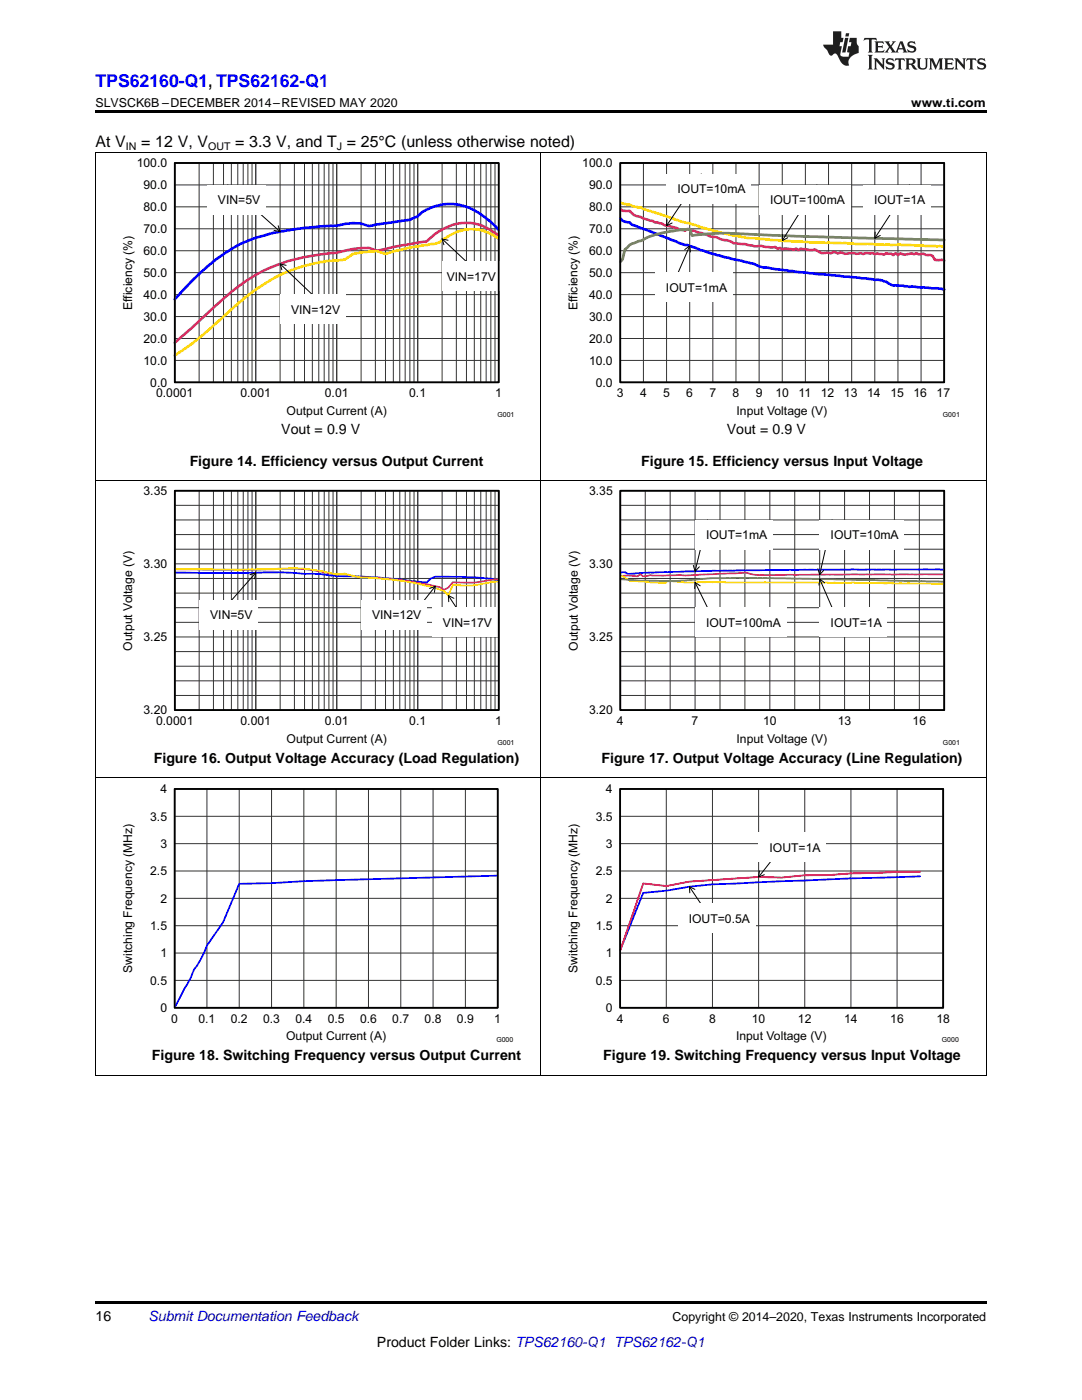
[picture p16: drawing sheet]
<svg xmlns="http://www.w3.org/2000/svg" width="216mm" height="279mm" viewBox="0 0 216 279" stroke-linecap="round" stroke-linejoin="round" font-family="sans-serif">
<defs><g id="words">
<text font-size="3.5" fill="#00f" x="19" y="17.3">TPS62160-Q1, TPS62162-Q1</text>
<g font-size="3.2">
<text x="19" y="29.3">At V</text>
<text x="28.2" y="29.3">= 12 V, V</text>
<text x="46.9" y="29.3">= 3.3 V, and T = 25°C (unless otherwise noted)</text>
</g>
<g font-size="2.8">
<text x="56.1" y="86.6">Vout = 0.9 V</text>
<text x="145" y="86.6">Vout = 0.9 V</text>
<text x="37.9" y="92.9">Figure 14. Efficiency versus Output Current</text>
<text x="128" y="92.9">Figure 15. Efficiency versus Input Voltage</text>
<text x="30.7" y="152.3">Figure 16. Output Voltage Accuracy (Load Regulation)</text>
<text x="120.1" y="152.3">Figure 17. Output Voltage Accuracy (Line Regulation)</text>
<text x="30.3" y="211.6">Figure 18. Switching Frequency versus Output Current</text>
<text x="120.4" y="211.6">Figure 19. Switching Frequency versus Input Voltage</text>
<text x="19" y="263.6">16</text>
<text x="75.2" y="268.9">Product Folder Links: TPS62160-Q1 TPS62162-Q1</text>
</g>
<text font-size="2.8" fill="#0000c8" x="29.6" y="263.6">Submit Documentation Feedback</text>
<g font-size="2.5">
<text x="19" y="21.4">SLVSCK6B –DECEMBER 2014–REVISED MAY 2020</text>
<text x="181.8" y="21.4">www.ti.com</text>
<text x="134.2" y="263.6">Copyright © 2014–2020, Texas Instruments Incorporated</text>
</g>
<g font-size="2.4">
<text x="27.3" y="33.4">100.0</text>
<text x="116.2" y="33.4">100.0</text>
<text x="28.6" y="37.8">90.0</text>
<text x="43.5" y="40.7">VIN=5V</text>
<text x="117.5" y="37.8">90.0</text>
<text x="135.2" y="38.5">IOUT=10mA</text>
<text x="153.7" y="40.7">IOUT=100mA</text>
<text x="174.4" y="40.7">IOUT=1A</text>
<text x="28.6" y="46.5">70.0</text>
<text x="28.6" y="42.2">80.0</text>
<text x="117.5" y="46.5">70.0</text>
<text x="117.5" y="42.2">80.0</text>
<text x="28.6" y="50.9">60.0</text>
<text x="117.5" y="50.9">60.0</text>
<text x="28.6" y="59.7">40.0</text>
<text x="28.6" y="55.3">50.0</text>
<text x="89.2" y="56">VIN=17V</text>
<text x="117.5" y="59.7">40.0</text>
<text x="117.5" y="55.3">50.0</text>
<text x="132.9" y="58.2">IOUT=1mA</text>
<text x="26.4" y="61.9" transform="rotate(-90 26.4 61.9)">Efficiency (%)</text>
<text x="28.6" y="64">30.0</text>
<text x="58.1" y="62.6">VIN=12V</text>
<text x="115.3" y="61.9" transform="rotate(-90 115.3 61.9)">Efficiency (%)</text>
<text x="117.5" y="64">30.0</text>
<text x="28.6" y="68.4">20.0</text>
<text x="117.5" y="68.4">20.0</text>
<text x="28.6" y="72.8">10.0</text>
<text x="30" y="77.2">0.0</text>
<text x="117.5" y="72.8">10.0</text>
<text x="118.9" y="77.2">0.0</text>
<text x="31.2" y="79.3">0.0001</text>
<text x="48" y="79.3">0.001</text>
<text x="57.2" y="82.8">Output Current (A)</text>
<text x="64.8" y="79.3">0.01</text>
<text x="81.7" y="79.3">0.1</text>
<text x="98.8" y="79.3">1</text>
<text x="123.1" y="79.3">3</text>
<text x="127.7" y="79.3">4</text>
<text x="132.3" y="79.3">5</text>
<text x="136.9" y="79.3">6</text>
<text x="141.6" y="79.3">7</text>
<text x="146.2" y="79.3">8</text>
<text x="147" y="82.8">Input Voltage (V)</text>
<text x="150.8" y="79.3">9</text>
<text x="154.7" y="79.3">10</text>
<text x="159.4" y="79.3">11</text>
<text x="163.8" y="79.3">12</text>
<text x="168.4" y="79.3">13</text>
<text x="173" y="79.3">14</text>
<text x="177.7" y="79.3">15</text>
<text x="182.3" y="79.3">16</text>
<text x="186.9" y="79.3">17</text>
<text x="28.6" y="98.8">3.35</text>
<text x="117.5" y="98.8">3.35</text>
<text x="140.9" y="107.6">IOUT=1mA</text>
<text x="165.7" y="107.6">IOUT=10mA</text>
<text x="28.6" y="113.4">3.30</text>
<text x="117.5" y="113.4">3.30</text>
<text x="41.9" y="123.6">VIN=5V</text>
<text x="74.3" y="123.6">VIN=12V</text>
<text x="88.4" y="125.1">VIN=17V</text>
<text x="140.9" y="125.1">IOUT=100mA</text>
<text x="165.7" y="125.1">IOUT=1A</text>
<text x="26.4" y="129.9" transform="rotate(-90 26.4 129.9)">Output Voltage (V)</text>
<text x="28.6" y="128">3.25</text>
<text x="115.3" y="129.9" transform="rotate(-90 115.3 129.9)">Output Voltage (V)</text>
<text x="117.5" y="128">3.25</text>
<text x="28.6" y="142.6">3.20</text>
<text x="117.5" y="142.6">3.20</text>
<text x="31.2" y="144.7">0.0001</text>
<text x="48" y="144.7">0.001</text>
<text x="57.2" y="148.2">Output Current (A)</text>
<text x="64.8" y="144.7">0.01</text>
<text x="81.7" y="144.7">0.1</text>
<text x="98.8" y="144.7">1</text>
<text x="123.1" y="144.7">4</text>
<text x="138" y="144.7">7</text>
<text x="147" y="148.2">Input Voltage (V)</text>
<text x="152.3" y="144.7">10</text>
<text x="167.2" y="144.7">13</text>
<text x="182.1" y="144.7">16</text>
<text x="32" y="158.3">4</text>
<text x="120.9" y="158.3">4</text>
<text x="30" y="163.8">3.5</text>
<text x="118.9" y="163.8">3.5</text>
<text x="32" y="169.2">3</text>
<text x="120.9" y="169.2">3</text>
<text x="153.6" y="170">IOUT=1A</text>
<text x="30" y="174.7">2.5</text>
<text x="118.9" y="174.7">2.5</text>
<text x="30" y="185.6">1.5</text>
<text x="32" y="180.2">2</text>
<text x="118.9" y="185.6">1.5</text>
<text x="120.9" y="180.2">2</text>
<text x="137.4" y="184.2">IOUT=0.5A</text>
<text x="32" y="191.1">1</text>
<text x="120.9" y="191.1">1</text>
<text x="26.4" y="194.2" transform="rotate(-90 26.4 194.2)">Switching Frequency (MHz)</text>
<text x="30" y="196.5">0.5</text>
<text x="115.3" y="194.2" transform="rotate(-90 115.3 194.2)">Switching Frequency (MHz)</text>
<text x="118.9" y="196.5">0.5</text>
<text x="32" y="202">0</text>
<text x="120.9" y="202">0</text>
<text x="34.2" y="204.1">0</text>
<text x="39.6" y="204.1">0.1</text>
<text x="46.1" y="204.1">0.2</text>
<text x="52.5" y="204.1">0.3</text>
<text x="57.1" y="207.6">Output Current (A)</text>
<text x="58.9" y="204.1">0.4</text>
<text x="65.4" y="204.1">0.5</text>
<text x="71.8" y="204.1">0.6</text>
<text x="78.3" y="204.1">0.7</text>
<text x="84.7" y="204.1">0.8</text>
<text x="91.2" y="204.1">0.9</text>
<text x="98.6" y="204.1">1</text>
<text x="123.1" y="204.1">4</text>
<text x="132.3" y="204.1">6</text>
<text x="141.5" y="204.1">8</text>
<text x="146.9" y="207.6">Input Voltage (V)</text>
<text x="150" y="204.1">10</text>
<text x="159.2" y="204.1">12</text>
<text x="168.5" y="204.1">14</text>
<text x="177.7" y="204.1">16</text>
<text x="186.9" y="204.1">18</text>
</g>
<g font-size="2.1">
<text x="25.1" y="29.9">IN</text>
<text x="41.5" y="29.9">OUT</text>
<text x="67.2" y="29.9">J</text>
</g>
<g font-size="1.4">
<text x="99.2" y="83.3">G001</text>
<text x="188.1" y="83.3">G001</text>
<text x="99.3" y="148.7">G001</text>
<text x="188.2" y="148.7">G001</text>
<text x="99" y="208">G000</text>
<text x="187.9" y="208">G000</text>
</g>
</g></defs>
<path d="M19 259.7h177.8v.5h-177.8z" fill="#000"/>
<path d="M19.1 155.3v59.3M107.9 155.3v59.3M196.8 155.3v59.3M137.6 177l2.3 3.4M138.7 177.5l-1.1-.5v1.2M19 214.6h177.8" fill="none" stroke="#000" stroke-width=".2"/>
<path d="M34.8 157.5h64.5v43.6h-64.5zM123.7 157.5h64.5v43.6h-64.5z" fill="none" stroke="#000" stroke-width=".26"/>
<g fill="none" stroke="#333" stroke-width=".2">
<path d="M34.8 157.5h64.5v43.6h-64.5zM41.3 157.5v43.6M47.7 157.5v43.6M54.2 157.5v43.6M60.6 157.5v43.6M67.1 157.5v43.6M73.5 157.5v43.6M80 157.5v43.6M86.4 157.5v43.6M92.9 157.5v43.6M123.7 157.5h64.5v43.6h-64.5zM133 157.5v43.6"/>
<path d="M142.2 157.5v43.6M151.4 157.5v43.6M160.6 157.5v43.6M169.8 157.5v43.6M179 157.5v43.6M34.8 179.3h64.5M34.8 173.8h64.5M34.8 168.4h64.5M34.8 162.9h64.5M123.7 179.3h64.5M123.7 173.8h64.5M123.7 168.4h64.5"/>
<path d="M123.7 162.9h64.5M34.8 195.7h64.5M34.8 190.2h64.5M34.8 184.7h64.5M123.7 195.7h64.5M123.7 190.2h64.5M123.7 184.7h64.5"/>
</g>
<path d="M99.3 174.8l-32.2 .9-12.9 .6-6.5 .1-3.2 7.7-3.2 4.6a17.2 17.2 0 0 1-2.6 4.8l-.6 1.6-3.2 5.9M183.6 174.9l-13.8 .4-27.6 1.2-4.6 .5-4.6 .8-4.7 .4-4.6 11.5" fill="none" stroke="#00f" stroke-width=".35"/>
<path d="M34.8 157.5h64.5v43.6h-64.5z" fill="none" stroke="#000" stroke-width=".35"/>
<path d="M183.6 174l-13.8 .3-4.6 .4h-4.6l-4.6 .4-4.6-.1-13.8 .9-4.6 .9-4.7-.5-4.6 13.4" fill="none" stroke="#f00" stroke-width=".35"/>
<path d="M135.3 180.4h15.4v5.8h-15.4z" fill="#fff"/>
<path d="M151.5 173.8l-.1 1.2 1.1-.4M158.3 166.2l-6.9 8.8" fill="none" stroke="#000" stroke-width=".2"/>
<path d="M151.4 166.2h13.4v5.8h-13.4z" fill="#fff"/>
<path d="M123.7 157.5h64.5v43.6h-64.5z" fill="none" stroke="#000" stroke-width=".35"/>
<path d="M19.1 95.9v59.4M107.9 95.9v59.4M196.8 95.9v59.4M49.9 114.7l1.1-.4-.2 1.2M51 114.3l-4.8 5.5M19 155.2h177.8" fill="none" stroke="#000" stroke-width=".2"/>
<path d="M34.9 97.9h64.6v43.8h-64.6z" fill="none" stroke="#000" stroke-width=".26"/>
<g fill="none" stroke="#333" stroke-width=".2">
<path d="M34.9 97.9h64.6v43.8h-64.6zM39.7 97.9v43.8M42.6 97.9v43.8M44.6 97.9v43.8M46.2 97.9v43.8M47.5 97.9v43.8M48.5 97.9v43.8M49.5 97.9v43.8M50.3 97.9v43.8M51 97.9v43.8M55.9 97.9v43.8M58.7 97.9v43.8"/>
<path d="M60.8 97.9v43.8M62.3 97.9v43.8M63.6 97.9v43.8M64.7 97.9v43.8M65.6 97.9v43.8M66.5 97.9v43.8M67.2 97.9v43.8M72.1 97.9v43.8M74.9 97.9v43.8M76.9 97.9v43.8M78.5 97.9v43.8M79.8 97.9v43.8"/>
<path d="M80.9 97.9v43.8M81.8 97.9v43.8M82.6 97.9v43.8M83.4 97.9v43.8M88.2 97.9v43.8M91.1 97.9v43.8M93.1 97.9v43.8M94.7 97.9v43.8M95.9 97.9v43.8M97 97.9v43.8M98 97.9v43.8M98.8 97.9v43.8"/>
<path d="M34.9 118.4h64.6M34.9 115.4h64.6M34.9 112.5h64.6M34.9 109.6h64.6M34.9 106.7h64.6M34.9 103.8h64.6M34.9 100.9h64.6M34.9 138.8h64.6M34.9 135.9h64.6M34.9 133h64.6M34.9 130h64.6M34.9 127.1h64.6"/>
<path d="M34.9 124.2h64.6M34.9 121.3h64.6"/>
</g>
<path d="M34.9 114.3l12.9 .1a102 102 0 0 1 12.9 .1 28.1 28.1 0 0 1 6.5 .5 140.7 140.7 0 0 1 17.9 1.3l.9-.9 .9-.3 7.8 .1 4.8 .6" fill="none" stroke="#00f" stroke-width=".35"/>
<path d="M34.9 113.6l12.9 .2 6.5-.2a36.4 36.4 0 0 1 12.9 1.1l1.6-.1 3.2 .6a69.1 69.1 0 0 1 15.7 2l.9 .5 .9-.4 .8-1.1a25 25 0 0 0 7.9-.5l1.3-.1" fill="none" stroke="#cc3378" stroke-width=".35"/>
<path d="M34.9 113.5l12.9 .2 6.5-.2a35.5 35.5 0 0 1 12.9 1.1l1.6-.1 3.2 .8a51.3 51.3 0 0 1 16.6 2.7l.9 .9 .8-2.1a22.3 22.3 0 0 0 7.9-.6l1.3-.1" fill="none" stroke="#ffd600" stroke-width=".35"/>
<path d="M39.7 119.8h11.8v5.9h-11.8z" fill="#fff"/>
<path d="M85.7 117.5l1.2-.5-.2 1.2M86.9 117l-2.3 2.8" fill="none" stroke="#000" stroke-width=".2"/>
<path d="M72.1 119.8h13.1v5.9h-13.1z" fill="#fff"/>
<path d="M89.5 118.9l1.6 2.4M90.6 119.4l-1.1-.5v1.2" fill="none" stroke="#000" stroke-width=".2"/>
<path d="M86.2 121.3h13.1v5.8h-13.1z" fill="#fff"/>
<path d="M34.9 97.9h64.6v43.8h-64.6z" fill="none" stroke="#000" stroke-width=".35"/>
<path d="M123.8 97.9h64.6v43.8h-64.6z" fill="none" stroke="#000" stroke-width=".26"/>
<g fill="none" stroke="#333" stroke-width=".2">
<path d="M123.8 97.9h64.6v43.8h-64.6zM128.8 97.9v43.8M133.7 97.9v43.8M138.7 97.9v43.8M143.7 97.9v43.8M148.6 97.9v43.8M153.6 97.9v43.8M158.6 97.9v43.8M163.6 97.9v43.8M168.5 97.9v43.8M173.5 97.9v43.8M178.5 97.9v43.8"/>
<path d="M183.4 97.9v43.8M123.8 118.4h64.6M123.8 115.4h64.6M123.8 112.5h64.6M123.8 109.6h64.6M123.8 106.7h64.6M123.8 103.8h64.6M123.8 100.9h64.6M123.8 138.8h64.6M123.8 135.9h64.6M123.8 133h64.6M123.8 130h64.6"/>
<path d="M123.8 127.1h64.6M123.8 124.2h64.6M123.8 121.3h64.6"/>
</g>
<path d="M188.4 113.6l-40.3 .2-18.4 .4-4.4 .3-.5-.3-1 .1" fill="none" stroke="#00f" stroke-width=".35"/>
<path d="M188.4 114.6l-37.8 .1a7.7 7.7 0 0 0-3.9-.3l-10 .5-1-.2-3.5 .2-2.5-.1-1.4 .2-.5-.4-.5 .4-2-.1h-1.5" fill="none" stroke="#cc3378" stroke-width=".35"/>
<path d="M123.8 115h.5l1.5 1 6.9 .4 .5-.5a90.8 90.8 0 0 0 11.5 .3l43.7 .3" fill="none" stroke="#ffd600" stroke-width=".35"/>
<path d="M123.8 115.6l4 .3h2.9a79.4 79.4 0 0 0 11.5-.5h14.4l31.8 .7" fill="none" stroke="#6e8c3d" stroke-width=".35"/>
<path d="M138.3 112.8l.4 1.2 .8-.9M141.2 103.8l-2.5 10.2" fill="none" stroke="#000" stroke-width=".2"/>
<path d="M138.7 103.8h15.5v5.8h-15.5z" fill="#fff"/>
<path d="M163.2 113.5l.4 1.2 .8-.9M166 103.8l-2.4 10.9" fill="none" stroke="#000" stroke-width=".2"/>
<path d="M163.6 103.8h16.8v5.8h-16.8z" fill="#fff"/>
<path d="M138.7 116.2l2.5 5.1M139.7 116.9l-1-.7-.1 1.3" fill="none" stroke="#000" stroke-width=".2"/>
<path d="M138.7 121.3h18.2v5.8h-18.2z" fill="#fff"/>
<path d="M163.6 115.6l2.4 5.7M164.5 116.3l-.9-.7-.2 1.2" fill="none" stroke="#000" stroke-width=".2"/>
<path d="M163.6 121.3h13.4v5.8h-13.4z" fill="#fff"/>
<path d="M123.8 97.9h64.6v43.8h-64.6z" fill="none" stroke="#000" stroke-width=".35"/>
<path d="M19.1 30.5v65.5M45.4 36.9l10.5 9.3M107.9 30.5v65.5M196.8 30.5v65.5M55.5 45.1l.4 1.1-1.2-.2M19 95.9h177.8" fill="none" stroke="#000" stroke-width=".2"/>
<path d="M34.9 32.5h64.6v43.8h-64.6z" fill="none" stroke="#000" stroke-width=".26"/>
<g fill="none" stroke="#333" stroke-width=".2">
<path d="M34.9 32.5h64.6v43.8h-64.6zM34.9 36.9h64.6M39.7 32.5v43.8M42.6 32.5v43.8M44.6 32.5v43.8M46.2 32.5v43.8M47.4 32.5v43.8M48.5 32.5v43.8M49.5 32.5v43.8M50.3 32.5v43.8M51 32.5v43.8M55.9 32.5v43.8"/>
<path d="M58.7 32.5v43.8M60.8 32.5v43.8M62.3 32.5v43.8M63.6 32.5v43.8M64.7 32.5v43.8M65.6 32.5v43.8M66.4 32.5v43.8M67.2 32.5v43.8M72.1 32.5v43.8M74.9 32.5v43.8M76.9 32.5v43.8M78.5 32.5v43.8"/>
<path d="M79.8 32.5v43.8M80.8 32.5v43.8M81.8 32.5v43.8M82.6 32.5v43.8M83.3 32.5v43.8M88.2 32.5v43.8M91.1 32.5v43.8M93.1 32.5v43.8M94.6 32.5v43.8M95.9 32.5v43.8M97 32.5v43.8M97.9 32.5v43.8"/>
<path d="M98.8 32.5v43.8M34.9 58.8h64.6M34.9 54.4h64.6M34.9 50h64.6M34.9 45.7h64.6M34.9 41.3h64.6M34.9 71.9h64.6M34.9 67.6h64.6M34.9 63.2h64.6"/>
</g>
<path d="M99.5 45.9a14.9 14.9 0 0 0-8.3-5.1 10.6 10.6 0 0 0-7 1.5l-.9 .9-1.6 .7-8 1.2a9.4 9.4 0 0 0-6.5-.1 62.1 62.1 0 0 0-16.2 2.5 33.3 33.3 0 0 0-12.9 8.8l-3.2 3.4" fill="none" stroke="#00f" stroke-width=".52"/>
<path d="M99.5 47a9.6 9.6 0 0 0-9.2-2.1l-.8 .3a12.6 12.6 0 0 0-4.4 3l-5 .8-4.8 1-1.6-.5a20.7 20.7 0 0 0-6.5 .9 39.1 39.1 0 0 0-16.2 4.5 77.4 77.4 0 0 0-12.9 10.7l-3.2 2.8" fill="none" stroke="#cc3378" stroke-width=".52"/>
<path d="M99.5 47.6a8.7 8.7 0 0 0-10.9 .1l-.9 .6-.8 .3a60.5 60.5 0 0 0-10 2.1l-1.6-.6-3.3 .3-1.6 .3-1.6 1.1-1.6 .2a30.8 30.8 0 0 0-17.8 7l-6.4 5.7a54.4 54.4 0 0 1-8.1 6.2" fill="none" stroke="#ffd600" stroke-width=".52"/>
<path d="M41.3 36.9h11.7v5.8h-11.7z" fill="#fff"/>
<path d="M55.9 52.7l6.4 6.1M57.1 53l-1.2-.3 .3 1.1" fill="none" stroke="#000" stroke-width=".2"/>
<path d="M55.9 58.8h13.1v5.8h-13.1z" fill="#fff"/>
<path d="M88.2 47.7l4.9 4.5M89.4 48l-1.2-.3 .4 1.2" fill="none" stroke="#000" stroke-width=".2"/>
<path d="M88.2 52.2h13.1v5.9h-13.1z" fill="#fff"/>
<path d="M34.9 32.5h64.6v43.8h-64.6z" fill="none" stroke="#000" stroke-width=".35"/>
<path d="M123.8 32.5h64.6v43.8h-64.6z" fill="none" stroke="#000" stroke-width=".26"/>
<g fill="none" stroke="#333" stroke-width=".2">
<path d="M123.8 32.5h64.6v43.8h-64.6zM123.8 36.9h64.6M128.4 32.5v43.8M133 32.5v43.8M137.6 32.5v43.8M142.2 32.5v43.8M146.9 32.5v43.8M151.5 32.5v43.8M156.1 32.5v43.8M160.7 32.5v43.8M165.3 32.5v43.8M169.9 32.5v43.8"/>
<path d="M174.6 32.5v43.8M179.2 32.5v43.8M183.8 32.5v43.8M123.8 58.8h64.6M123.8 54.4h64.6M123.8 50h64.6M123.8 45.7h64.6M123.8 41.3h64.6M123.8 71.9h64.6M123.8 67.6h64.6M123.8 63.2h64.6"/>
</g>
<path d="M123.8 43.6a2.18 2.18 0 0 0 1.8 .8l.5 .4 9.7 3.8 2.3 .7a76.8 76.8 0 0 0 12 3.3 8.6 8.6 0 0 0 3.7 .9l3.2 .4 .5 .2 15.2 1.5 1.9 .3a6.5 6.5 0 0 1 3.7 1.1h1.8l1.4 .3 .4-.1 4.2 .4 .9-.1 1.4 .3" fill="none" stroke="#00f" stroke-width=".52"/>
<path d="M123.8 41.7l.4 .4h1.4a2.84 2.84 0 0 0 2.3 1.2l.5 .3 1.8 .5 .5 .3 1.4 .2 .4 .3 2.4 .5 .9 .4 .9 .3 .5-.4 3.7 1.1a2.81 2.81 0 0 0 1.8 .5l1.8 .6a2.93 2.93 0 0 1 1.9 .6l2.3 .2 2.3 .5a2.89 2.89 0 0 1 1.9 .1h1.8l.5 .3 .4-.1 .5 .2 .9-.1 1.4 .2 .5-.2 .4 .4 .5-.4 .9 .1a2.87 2.87 0 0 0 1.9 .1l.4 .2a1.66 1.66 0 0 0 1.9 .4l.9 .2 .4-.3h.5l.5 .3 .4-.2 1 .3 3.2-.2 .4 .2 .5-.2h1.4l.5 .2 .4-.1 1.4 .2 .5-.3 .9 .1 .5 .3 .4-.4 .5 .4 .4-.3a2.6 2.6 0 0 0 2.3 0l.5 .1 .5-.2 .4 .3 1-.2 .4 .3h.9l.5 .2 .5 .8 1.3-.1 .5 .2" fill="none" stroke="#cc3378" stroke-width=".52"/>
<path d="M123.8 40.5l.9 .2a2.81 2.81 0 0 1 1.8 .5l1 .3 .4-.1 .5 .3 3.2 1 4.2 1.5 6.9 1.9a54.1 54.1 0 0 0 11.1 1.8l7.8 .5 26.8 .8" fill="none" stroke="#ffd600" stroke-width=".52"/>
<path d="M188.4 47.9l-26.8-.7-16.1-.7-4.2 .2-3.2 .3-.5-1.3a29.7 29.7 0 0 0-8.7 1.8l-1 .6-.9 .2a2.89 2.89 0 0 0-1.8 1.1l-.5 .4-.5 1.9-.4 .6" fill="none" stroke="#6e8c3d" stroke-width=".52"/>
<path d="M136.6 49.8l1-.7 .2 1.2M137.6 49.1l-2.3 5.3" fill="none" stroke="#000" stroke-width=".2"/>
<path d="M130.7 54.4h15.5v5.9h-15.5z" fill="#fff"/>
<path d="M139.9 34.7l-6.9 10.3M133.1 43.8l-.1 1.2 1.1-.5" fill="none" stroke="#000" stroke-width=".2"/>
<path d="M133 34.7h16.9v5.9h-16.9z" fill="#fff"/>
<path d="M163 36.9l-6.9 11.1M156.1 46.8v1.2l1.1-.6" fill="none" stroke="#000" stroke-width=".2"/>
<path d="M151.5 36.9h18.2v5.8h-18.2z" fill="#fff"/>
<path d="M181.5 36.9l-6.9 10.6M174.6 46.3v1.2l1.1-.5" fill="none" stroke="#000" stroke-width=".2"/>
<path d="M172.2 36.9h13.5v5.8h-13.5z" fill="#fff"/>
<path d="M123.8 32.5h64.6v43.8h-64.6z" fill="none" stroke="#000" stroke-width=".35"/>
<path d="M19 30.5h177.8" fill="none" stroke="#000" stroke-width=".2"/>
<path d="M19 22h177.8v.5h-177.8z" fill="#000"/>
<g fill="#231f20">
<path d="M172.5 7.6l-.1 .5 .4-.2h.6v.1v2.1l-.2 .4h.9l-.2-.4v-2.1l.1-.1h.5l.5 .2-.2-.5zM174.5 8.3l.2 .3v1.5l-.2 .4h1.8l.2-.6a1.04 1.04 0 0 1-1.3 .2v-.7h.6l.3 .2v-.6l-.3 .2h-.6v-.6l.8-.1 .4 .3-.2-.5zM176.5 8.3l.9 1.1-.9 1.1h.8l-.2-.2 .4-.7 .5 .7-.2 .2h1.5l-.2-.2 .2-.4h.9l.1 .4-.2 .2h1l-.3-.3-.7-1.9h-.5l-.9 2-.8-1 .9-1h-.8l.1 .3-.4 .5-.3-.6 .1-.2zM179.7 8.6l.4 1h-.7zM181.3 8.4a.63 .63 0 0 0-.2 .7 .63 .63 0 0 0 .6 .4l.6 .2 .1 .2a.75 .75 0 0 1-.7 .4 .75 .75 0 0 1-.6-.5l.1 .7 .1-.1a1.11 1.11 0 0 0 1.5-.6 1.13 1.13 0 0 0-1.2-.8l-.1-.4a1.04 1.04 0 0 1 1.2 .2l-.2-.5-.2 .1-.4-.2zM173.2 10.9l.2 .4v2.2l-.2 .4h1l-.3-.4v-2.2l.3-.4zM174.3 11.6l.3 .4v1.5l-.3 .4h.8l-.2-.4v-1.3l1.5 1.7v-1.9l.2-.4h-.7l.2 .4v.9l-1.1-1.3zM177 11.8a.62 .62 0 0 0-.2 .7 .62 .62 0 0 0 .6 .4l.6 .1 .1 .3a.76 .76 0 0 1-.7 .3 .76 .76 0 0 1-.7-.4l.2 .7 .1-.1a1.11 1.11 0 0 0 1.5-.6 1.13 1.13 0 0 0-1.2-.8l-.1-.4a1.04 1.04 0 0 1 1.2 .2l-.2-.6-.2 .1-.5-.1zM178.7 11.6l-.2 .6a.61 .61 0 0 1 .8-.3v1.6l-.2 .4h.9l-.2-.4v-1.6a.63 .63 0 0 1 .7 .3l-.1-.6zM180.6 11.6l.3 .4v1.5l-.3 .4h1l-.2-.2-.1-.8 .6 .2a.76 .76 0 0 0 1.2 .7l-1-1a.58 .58 0 0 0 .6-.5 .58 .58 0 0 0-.5-.6zM181.4 11.9h.1a.45 .45 0 0 1 .5 .1 .45 .45 0 0 1 .1 .5l-.8 .2zM182.9 11.6l.2 .2a2.17 2.17 0 0 0 .3 1.9 .99 .99 0 0 0 1.6-.6v-1.1l.2-.4h-.7l.2 .2a1.92 1.92 0 0 1-.2 1.8 .6 .6 0 0 1-.9-.5v-1.1l.2-.4zM185.4 11.6l.2 .4v1.5l-.2 .4h.7l-.2-.4v-1.4l.8 1.8 .8-1.8v1.4l-.2 .4h.9l-.2-.4v-1.5l.2-.4h-.8l-.6 1.5-.6-1.5zM188.4 11.6l.2 .4v1.5l-.2 .4h1.8l.1-.6a1.04 1.04 0 0 1-1.2 .1v-.6h.5l.4 .2v-.6l-.4 .2h-.5v-.7h.8l.3 .3-.1-.6zM190.5 11.6l.2 .4v1.5l-.2 .4h.7l-.2-.4v-1.3l1.5 1.7v-1.9l.2-.4h-.7l.2 .4v.9l-1.1-1.3zM192.9 11.6l-.1 .6a.61 .61 0 0 1 .7-.3l.1 1.6-.3 .4h1l-.3-.4 .1-1.6a.63 .63 0 0 1 .7 .3l-.1-.6zM195.2 11.8a.62 .62 0 0 0-.2 .7 .62 .62 0 0 0 .6 .4l.6 .1 .1 .3a.76 .76 0 0 1-.7 .3 .76 .76 0 0 1-.6-.4l.1 .7 .1-.1a1.11 1.11 0 0 0 1.6-.6 1.13 1.13 0 0 0-1.3-.8l-.1-.4a1.04 1.04 0 0 1 1.2 .2l-.1-.6-.2 .1-.5-.1z"/>
<path d="M166.2 6.3v2.6h-1.9v.4l.8 .9a.91 .91 0 0 0 1 .8 .56 .56 0 0 1 .5-.3 .56 .56 0 0 1 .5 .3l.4 .8a1.53 1.53 0 0 0 1.9 1.2 1.54 1.54 0 0 1 1-2.1l.9-.3v-1.4a1.52 1.52 0 0 1-.4-1.6h-1.3l-.2 .8h.5l-.2 .8h-.5l-.1 1v.2l.4 .1-.2 .8a1.93 1.93 0 0 1-1.6-.3l.3-1.8h-.5l.2-.8h.4l.2-.8h-.4v-1.3zM168.6 7.6l-.6 2.9h.7l.6-2.9zM168.8 6.6l-.1 .7h.6l.2-.7z"/>
</g>
<use href="#words"/>
</svg>
